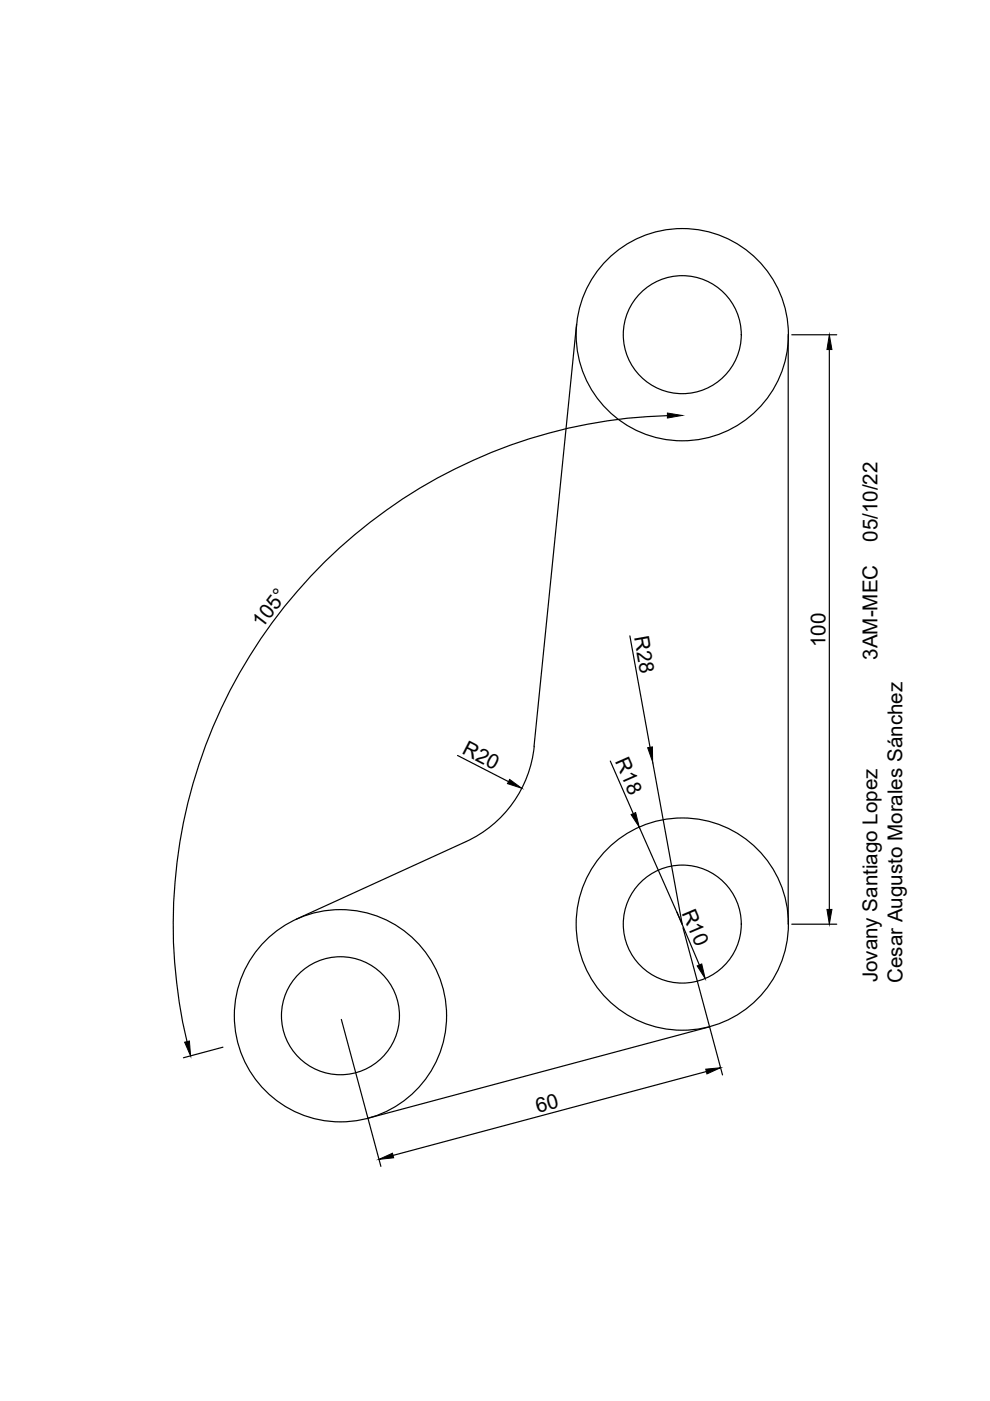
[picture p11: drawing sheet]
<svg xmlns="http://www.w3.org/2000/svg" width="210mm" height="297mm" viewBox="0 0 210 297" stroke-linecap="round" stroke-linejoin="round" font-family="sans-serif">
<defs><g id="words">
<g font-size="4.4">
<text x="186.1" y="114.9" transform="rotate(-90 186.1 114.9)">05/10/22</text>
<text x="55.6" y="133.4" transform="rotate(-52 55.6 133.4)">105°</text>
<text x="134.4" y="135.1" transform="rotate(80 134.4 135.1)">R28</text>
<text x="175" y="137.2" transform="rotate(-90 175 137.2)">100</text>
<text x="186.1" y="139.9" transform="rotate(-90 186.1 139.9)">3AM-MEC</text>
<text x="97.8" y="159.6" transform="rotate(27 97.8 159.6)">R20</text>
<text x="130.3" y="161.4" transform="rotate(66 130.3 161.4)">R18</text>
<text x="144.5" y="193.5" transform="rotate(67 144.5 193.5)">R10</text>
<text x="186.1" y="208.3" transform="rotate(-90 186.1 208.3)">Jovany Santiago Lopez</text>
<text x="191.4" y="208.4" transform="rotate(-90 191.4 208.4)">Cesar Augusto Morales Sánchez</text>
<text x="114" y="235.9" transform="rotate(-15 114 235.9)">60</text>
</g>
</g></defs>
<!-- layer: 0 -->
<g fill="none" stroke="#000" stroke-width=".25">
<path d="M122.2 68.7l-9 89.5M167.1 71v124.9M167.9 71h9.5M175.8 74.1v118.7M141.5 88.1a107.8 107.8 0 0 0-101.8 132.7M133.5 134.8l4.3 23.6M113.3 158.2a25 25 0 0 1-14.5 20.2M97 160.2l10.8 5.5M98.7 178.5l-35.9 16.4M129.4 161.4l4.9 11.1M138.4 161.5l6.2 34.4-9.1-20.5M143.5 193.4l4.8 11.2"/>
<path d="M144.8 196.7l8.4 31.2M167.9 195.9h9.5M72.4 216.1l8.4 31.2M150.4 217.7l-72.4 19.4M47.3 222l-8.4 2.3M149.8 227.2l-66.5 17.8"/>
<circle cx="144.7" cy="71" r="22.5"/>
<circle cx="144.7" cy="71" r="12.5"/>
<circle cx="144.7" cy="195.9" r="22.5"/>
<circle cx="144.7" cy="195.9" r="12.5"/>
<circle cx="72.2" cy="215.4" r="22.5"/>
<circle cx="72.2" cy="215.4" r="12.5"/>
</g>
<path d="M175.8 71l.6 3.1h-1.1zM141.5 87.6l3.1 .5-3.1 .5zM137.3 158.5l1-.1 .1 3.1zM108.1 165.3l2.5 1.8-3-1zM133.8 172.7l1-.4 .7 3.1zM175.3 192.8h1.1l-.6 3.1zM147.8 204.8l1-.4 .7 3.1zM39.1 221l1.1-.3 .2 3.2zM149.6 226.7l3.2-.3-2.9 1.3zM80.3 245.8l2.9-1.3 .3 1z" fill="#000" stroke="#000" stroke-width=".21"/>
<use href="#words"/>
</svg>
